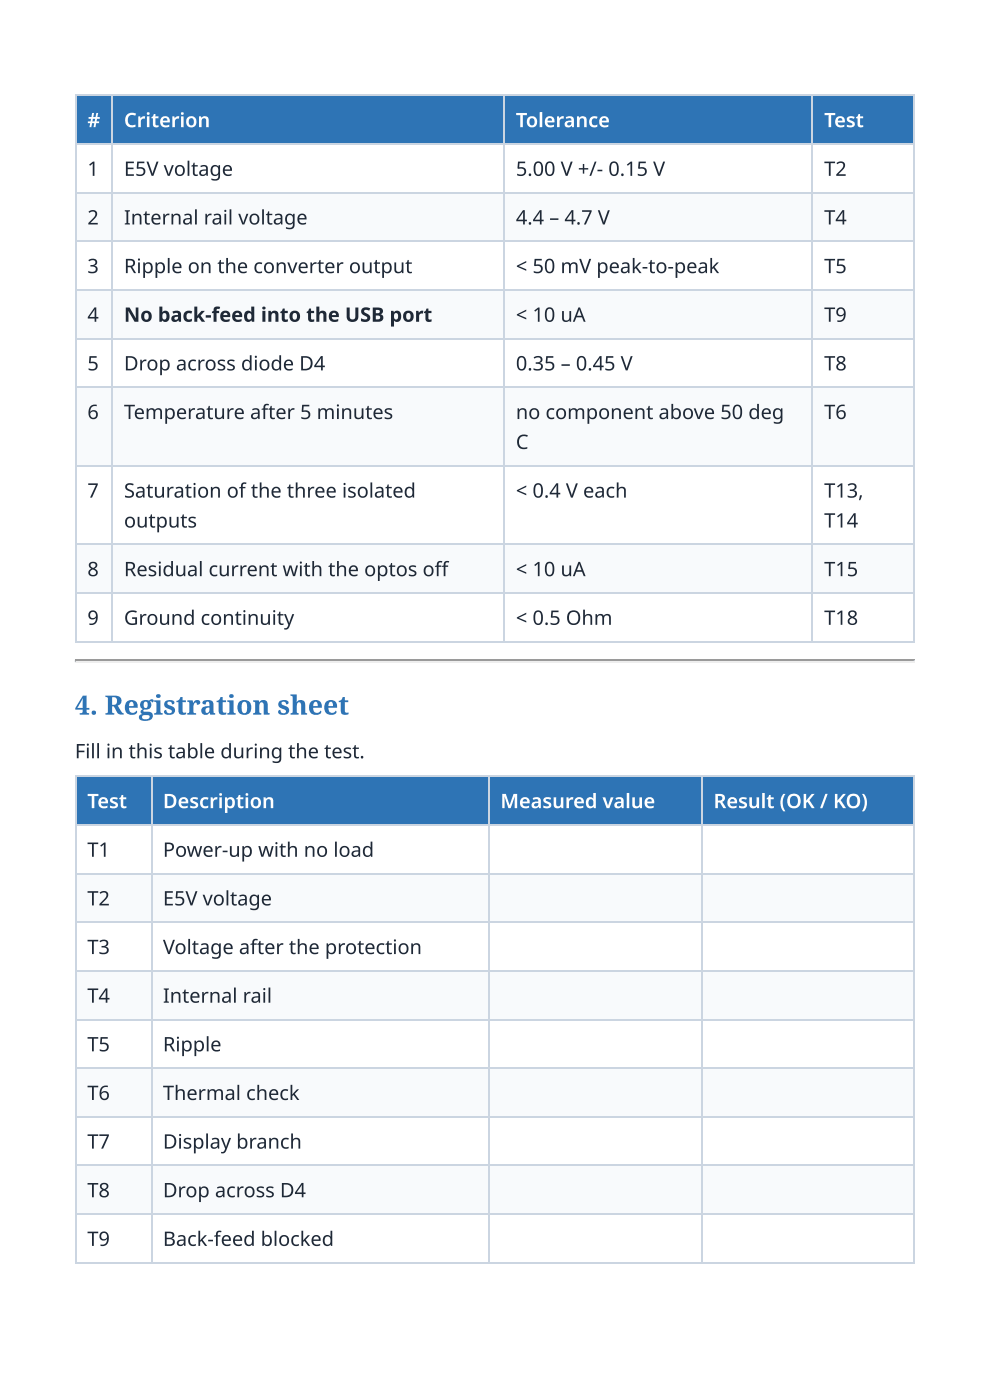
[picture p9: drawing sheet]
<svg xmlns="http://www.w3.org/2000/svg" width="210mm" height="297mm" viewBox="0 0 210 297" stroke-linecap="round" stroke-linejoin="round" font-family="sans-serif">
<defs><g id="words">
<text font-size="5.6" fill="#2e74b5" x="15.9" y="151.6">4. Registration sheet</text>
<g font-size="4.2" fill="#fff">
<text x="18.5" y="27">#</text>
<text x="26.3" y="27">Criterion</text>
<text x="109.4" y="27">Tolerance</text>
<text x="174.7" y="27">Test</text>
<text x="18.5" y="171.5">Test</text>
<text x="34.5" y="171.5">Description</text>
<text x="106.1" y="171.5">Measured value</text>
<text x="151.3" y="171.5">Result (OK / KO)</text>
</g>
<g font-size="4.2" fill="#1f2937">
<text x="18.5" y="37.3">1</text>
<text x="26.3" y="37.3">E5V voltage</text>
<text x="109.4" y="37.3">5.00 V +/- 0.15 V</text>
<text x="174.7" y="37.3">T2</text>
<text x="18.5" y="47.6">2</text>
<text x="26.3" y="47.6">Internal rail voltage</text>
<text x="109.4" y="47.6">4.4 – 4.7 V</text>
<text x="174.7" y="47.6">T4</text>
<text x="18.5" y="57.9">3</text>
<text x="26.3" y="57.9">Ripple on the converter output</text>
<text x="109.4" y="57.9">&lt; 50 mV peak-to-peak</text>
<text x="174.7" y="57.9">T5</text>
<text x="18.5" y="68.3">4</text>
<text x="26.3" y="68.3">No back-feed into the USB port</text>
<text x="109.4" y="68.3">&lt; 10 uA</text>
<text x="174.7" y="68.3">T9</text>
<text x="18.5" y="78.6">5</text>
<text x="26.3" y="78.6">Drop across diode D4</text>
<text x="109.4" y="78.6">0.35 – 0.45 V</text>
<text x="174.7" y="78.6">T8</text>
<text x="18.5" y="88.9">6</text>
<text x="26.3" y="88.9">Temperature after 5 minutes</text>
<text x="109.4" y="88.9">no component above 50 deg</text>
<text x="174.7" y="88.9">T6</text>
<text x="109.4" y="95.3">C</text>
<text x="18.5" y="105.6">7</text>
<text x="26.3" y="105.6">Saturation of the three isolated</text>
<text x="109.4" y="105.6">&lt; 0.4 V each</text>
<text x="174.7" y="105.6">T13,</text>
<text x="26.3" y="111.9">outputs</text>
<text x="174.7" y="111.9">T14</text>
<text x="18.5" y="122.2">8</text>
<text x="26.3" y="122.2">Residual current with the optos off</text>
<text x="109.4" y="122.2">&lt; 10 uA</text>
<text x="174.7" y="122.2">T15</text>
<text x="18.5" y="132.6">9</text>
<text x="26.3" y="132.6">Ground continuity</text>
<text x="109.4" y="132.6">&lt; 0.5 Ohm</text>
<text x="174.7" y="132.6">T18</text>
<text x="15.9" y="160.9">Fill in this table during the test.</text>
<text x="18.5" y="181.8">T1</text>
<text x="34.5" y="181.8">Power-up with no load</text>
<text x="18.5" y="192.1">T2</text>
<text x="34.5" y="192.1">E5V voltage</text>
<text x="18.5" y="202.4">T3</text>
<text x="34.5" y="202.4">Voltage after the protection</text>
<text x="18.5" y="212.7">T4</text>
<text x="34.5" y="212.7">Internal rail</text>
<text x="18.5" y="223">T5</text>
<text x="34.5" y="223">Ripple</text>
<text x="18.5" y="233.4">T6</text>
<text x="34.5" y="233.4">Thermal check</text>
<text x="18.5" y="243.7">T7</text>
<text x="34.5" y="243.7">Display branch</text>
<text x="18.5" y="254">T8</text>
<text x="34.5" y="254">Drop across D4</text>
<text x="18.5" y="264.3">T9</text>
<text x="34.5" y="264.3">Back-feed blocked</text>
</g>
</g></defs>
<g fill="#2e74b5">
<path d="M16.1 20.4h7.7v10.3h-7.7z"/>
<path d="M23.8 20.4h83.1v10.3h-83.1z"/>
<path d="M106.9 20.4h65.3v10.3h-65.3z"/>
<path d="M172.2 20.4h21.7v10.3h-21.7z"/>
</g>
<g fill="#fff">
<path d="M16.1 30.7h7.7v10.3h-7.7z"/>
<path d="M23.8 30.7h83.1v10.3h-83.1z"/>
<path d="M106.9 30.7h65.3v10.3h-65.3z"/>
<path d="M172.2 30.7h21.7v10.3h-21.7z"/>
</g>
<g fill="#f8fafc">
<path d="M16.1 41h7.7v10.3h-7.7z"/>
<path d="M23.8 41h83.1v10.3h-83.1z"/>
<path d="M106.9 41h65.3v10.3h-65.3z"/>
<path d="M172.2 41h21.7v10.3h-21.7z"/>
</g>
<g fill="#fff">
<path d="M16.1 51.3h7.7v10.3h-7.7z"/>
<path d="M23.8 51.3h83.1v10.3h-83.1z"/>
<path d="M106.9 51.3h65.3v10.3h-65.3z"/>
<path d="M172.2 51.3h21.7v10.3h-21.7z"/>
</g>
<g fill="#f8fafc">
<path d="M16.1 61.6h7.7v10.4h-7.7z"/>
<path d="M23.8 61.6h83.1v10.4h-83.1z"/>
<path d="M106.9 61.6h65.3v10.4h-65.3z"/>
<path d="M172.2 61.6h21.7v10.4h-21.7z"/>
</g>
<g fill="#fff">
<path d="M16.1 72h7.7v10.3h-7.7z"/>
<path d="M23.8 72h83.1v10.3h-83.1z"/>
<path d="M106.9 72h65.3v10.3h-65.3z"/>
<path d="M172.2 72h21.7v10.3h-21.7z"/>
</g>
<g fill="#f8fafc">
<path d="M16.1 82.3h7.7v16.7h-7.7z"/>
<path d="M23.8 82.3h83.1v16.7h-83.1z"/>
<path d="M106.9 82.3h65.3v16.7h-65.3z"/>
<path d="M172.2 82.3h21.7v16.7h-21.7z"/>
</g>
<g fill="#fff">
<path d="M16.1 99h7.7v16.6h-7.7z"/>
<path d="M23.8 99h83.1v16.6h-83.1z"/>
<path d="M106.9 99h65.3v16.6h-65.3z"/>
<path d="M172.2 99h21.7v16.6h-21.7z"/>
</g>
<g fill="#f8fafc">
<path d="M16.1 115.6h7.7v10.3h-7.7z"/>
<path d="M23.8 115.6h83.1v10.3h-83.1z"/>
<path d="M106.9 115.6h65.3v10.3h-65.3z"/>
<path d="M172.2 115.6h21.7v10.3h-21.7z"/>
</g>
<g fill="#fff">
<path d="M16.1 125.9h7.7v10.4h-7.7z"/>
<path d="M23.8 125.9h83.1v10.4h-83.1z"/>
<path d="M106.9 125.9h65.3v10.4h-65.3z"/>
<path d="M172.2 125.9h21.7v10.4h-21.7z"/>
</g>
<g fill="none" stroke="#cbd5e1" stroke-width=".26">
<path d="M15.9 20.2h178M15.9 30.6h178M16 20.1v116.2M23.7 20.1v116.2M106.8 20.1v116.2M172.1 20.1v116.2M15.9 40.9h178M15.9 51.2h178M15.9 61.5h178M15.9 71.8h178M15.9 82.2h178M15.9 98.8h178"/>
<path d="M15.9 115.5h178M15.9 125.8h178M15.9 136.1h178"/>
</g>
<path d="M193.8 20.1v116.2" fill="none" stroke="#cbd5e1" stroke-width=".25"/>
<path d="M15.9 140.1h178" fill="none" stroke="#9a9a9a" stroke-width=".26"/>
<path d="M15.9 140.4h178" fill="none" stroke="#eee" stroke-width=".26"/>
<path d="M193.9 140v.5h-.2v-.3z" fill="#eee"/>
<path d="M15.9 140h.2v.2l-.2 .3z" fill="#9a9a9a"/>
<g fill="#2e74b5">
<path d="M16.1 164.6h15.9v10.3h-15.9z"/>
<path d="M32 164.6h71.5v10.3h-71.5z"/>
<path d="M103.5 164.6h45.2v10.3h-45.2z"/>
<path d="M148.7 164.6h45.2v10.3h-45.2z"/>
</g>
<g fill="#fff">
<path d="M16.1 174.9h15.9v10.3h-15.9z"/>
<path d="M32 174.9h71.5v10.3h-71.5z"/>
<path d="M103.5 174.9h45.2v10.3h-45.2z"/>
<path d="M148.7 174.9h45.2v10.3h-45.2z"/>
</g>
<g fill="#f8fafc">
<path d="M16.1 185.2h15.9v10.3h-15.9z"/>
<path d="M32 185.2h71.5v10.3h-71.5z"/>
<path d="M103.5 185.2h45.2v10.3h-45.2z"/>
<path d="M148.7 185.2h45.2v10.3h-45.2z"/>
</g>
<g fill="#fff">
<path d="M16.1 195.5h15.9v10.3h-15.9z"/>
<path d="M32 195.5h71.5v10.3h-71.5z"/>
<path d="M103.5 195.5h45.2v10.3h-45.2z"/>
<path d="M148.7 195.5h45.2v10.3h-45.2z"/>
</g>
<g fill="#f8fafc">
<path d="M16.1 205.8h15.9v10.4h-15.9z"/>
<path d="M32 205.8h71.5v10.4h-71.5z"/>
<path d="M103.5 205.8h45.2v10.4h-45.2z"/>
<path d="M148.7 205.8h45.2v10.4h-45.2z"/>
</g>
<g fill="#fff">
<path d="M16.1 216.2h15.9v10.3h-15.9z"/>
<path d="M32 216.2h71.5v10.3h-71.5z"/>
<path d="M103.5 216.2h45.2v10.3h-45.2z"/>
<path d="M148.7 216.2h45.2v10.3h-45.2z"/>
</g>
<g fill="#f8fafc">
<path d="M16.1 226.5h15.9v10.3h-15.9z"/>
<path d="M32 226.5h71.5v10.3h-71.5z"/>
<path d="M103.5 226.5h45.2v10.3h-45.2z"/>
<path d="M148.7 226.5h45.2v10.3h-45.2z"/>
</g>
<g fill="#fff">
<path d="M16.1 236.8h15.9v10.3h-15.9z"/>
<path d="M32 236.8h71.5v10.3h-71.5z"/>
<path d="M103.5 236.8h45.2v10.3h-45.2z"/>
<path d="M148.7 236.8h45.2v10.3h-45.2z"/>
</g>
<g fill="#f8fafc">
<path d="M16.1 247.1h15.9v10.3h-15.9z"/>
<path d="M32 247.1h71.5v10.3h-71.5z"/>
<path d="M103.5 247.1h45.2v10.3h-45.2z"/>
<path d="M148.7 247.1h45.2v10.3h-45.2z"/>
</g>
<g fill="#fff">
<path d="M16.1 257.4h15.9v10.4h-15.9z"/>
<path d="M32 257.4h71.5v10.4h-71.5z"/>
<path d="M103.5 257.4h45.2v10.4h-45.2z"/>
<path d="M148.7 257.4h45.2v10.4h-45.2z"/>
</g>
<g fill="none" stroke="#cbd5e1" stroke-width=".26">
<path d="M15.9 164.7h178M15.9 175h178M16 164.6v103.2M32.1 164.6v103.2M103.6 164.6v103.2M148.8 164.6v103.2M15.9 185.3h178M15.9 195.7h178M15.9 206h178M15.9 216.3h178M15.9 226.6h178M15.9 236.9h178"/>
<path d="M15.9 247.3h178M15.9 257.6h178M15.9 267.9h178"/>
</g>
<path d="M193.8 164.6v103.2" fill="none" stroke="#cbd5e1" stroke-width=".25"/>
<use href="#words"/>
</svg>
